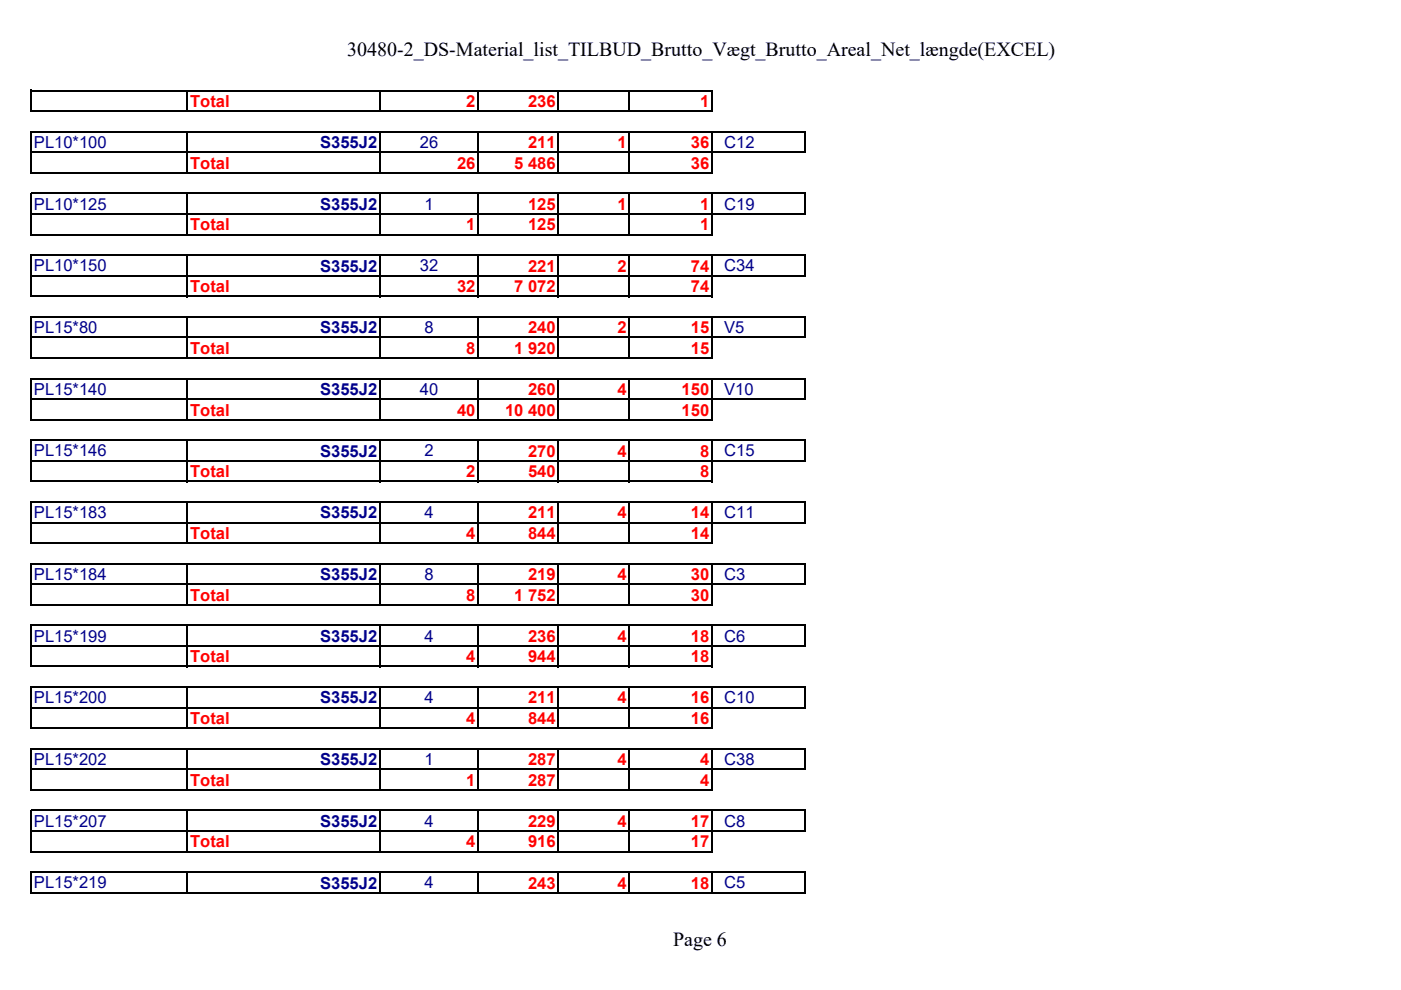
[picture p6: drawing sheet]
<svg xmlns="http://www.w3.org/2000/svg" width="297mm" height="210mm" viewBox="0 0 297 210" stroke-linecap="round" stroke-linejoin="round" font-family="sans-serif">
<defs><g id="words">
<g font-size="4.2">
<text x="73.6" y="11.9">30480-2_DS-Material_list_TILBUD_Brutto_Vægt_Brutto_Areal_Net_længde(EXCEL)</text>
<text x="142.7" y="200.6">Page 6</text>
</g>
<g font-size="3.5" fill="#f00">
<text x="40.3" y="22.7">Total</text>
<text x="98.8" y="22.7">2</text>
<text x="112" y="22.7">236</text>
<text x="148.4" y="22.7">1</text>
<text x="40.3" y="35.8">Total</text>
<text x="96.9" y="35.8">26</text>
<text x="109" y="35.8">5 486</text>
<text x="112" y="31.4">211</text>
<text x="130.9" y="31.4">1</text>
<text x="146.5" y="31.4">36</text>
<text x="146.5" y="35.8">36</text>
<text x="112" y="44.5">125</text>
<text x="130.9" y="44.5">1</text>
<text x="148.4" y="44.5">1</text>
<text x="40.3" y="48.9">Total</text>
<text x="98.8" y="48.9">1</text>
<text x="112" y="48.9">125</text>
<text x="148.4" y="48.9">1</text>
<text x="112" y="57.6">221</text>
<text x="130.9" y="57.6">2</text>
<text x="146.5" y="57.6">74</text>
<text x="40.3" y="61.9">Total</text>
<text x="96.9" y="61.9">32</text>
<text x="109" y="61.9">7 072</text>
<text x="146.5" y="61.9">74</text>
<text x="112" y="70.7">240</text>
<text x="130.9" y="70.7">2</text>
<text x="146.5" y="70.7">15</text>
<text x="40.3" y="75">Total</text>
<text x="98.8" y="75">8</text>
<text x="109" y="75">1 920</text>
<text x="146.5" y="75">15</text>
<text x="112" y="83.7">260</text>
<text x="130.9" y="83.7">4</text>
<text x="144.5" y="83.7">150</text>
<text x="40.3" y="88.1">Total</text>
<text x="96.9" y="88.1">40</text>
<text x="107.1" y="88.1">10 400</text>
<text x="144.5" y="88.1">150</text>
<text x="40.3" y="101.2">Total</text>
<text x="98.8" y="101.2">2</text>
<text x="112" y="96.8">270</text>
<text x="112" y="101.2">540</text>
<text x="130.9" y="96.8">4</text>
<text x="148.4" y="96.8">8</text>
<text x="148.4" y="101.2">8</text>
<text x="112" y="109.9">211</text>
<text x="130.9" y="109.9">4</text>
<text x="146.5" y="109.9">14</text>
<text x="40.3" y="114.3">Total</text>
<text x="98.8" y="114.3">4</text>
<text x="112" y="114.3">844</text>
<text x="146.5" y="114.3">14</text>
<text x="112" y="123">219</text>
<text x="130.9" y="123">4</text>
<text x="146.5" y="123">30</text>
<text x="40.3" y="127.3">Total</text>
<text x="98.8" y="127.3">8</text>
<text x="109" y="127.3">1 752</text>
<text x="146.5" y="127.3">30</text>
<text x="112" y="136.1">236</text>
<text x="130.9" y="136.1">4</text>
<text x="146.5" y="136.1">18</text>
<text x="40.3" y="140.4">Total</text>
<text x="98.8" y="140.4">4</text>
<text x="112" y="140.4">944</text>
<text x="146.5" y="140.4">18</text>
<text x="112" y="149.1">211</text>
<text x="130.9" y="149.1">4</text>
<text x="146.5" y="149.1">16</text>
<text x="40.3" y="153.5">Total</text>
<text x="98.8" y="153.5">4</text>
<text x="112" y="153.5">844</text>
<text x="146.5" y="153.5">16</text>
<text x="40.3" y="166.6">Total</text>
<text x="98.8" y="166.6">1</text>
<text x="112" y="162.2">287</text>
<text x="112" y="166.6">287</text>
<text x="130.9" y="162.2">4</text>
<text x="148.4" y="162.2">4</text>
<text x="148.4" y="166.6">4</text>
<text x="40.3" y="179.7">Total</text>
<text x="98.8" y="179.7">4</text>
<text x="112" y="175.3">229</text>
<text x="112" y="179.7">916</text>
<text x="130.9" y="175.3">4</text>
<text x="146.5" y="175.3">17</text>
<text x="146.5" y="179.7">17</text>
<text x="112" y="188.4">243</text>
<text x="130.9" y="188.4">4</text>
<text x="146.5" y="188.4">18</text>
</g>
<g font-size="3.5" fill="#00008b">
<text x="7.2" y="31.4">PL10*100</text>
<text x="67.9" y="31.4">S355J2</text>
<text x="89" y="31.4">26</text>
<text x="153.5" y="31.4">C12</text>
<text x="7.2" y="44.4">PL10*125</text>
<text x="67.9" y="44.5">S355J2</text>
<text x="90" y="44.4">1</text>
<text x="153.5" y="44.4">C19</text>
<text x="7.2" y="57.5">PL10*150</text>
<text x="67.9" y="57.6">S355J2</text>
<text x="89" y="57.5">32</text>
<text x="153.5" y="57.5">C34</text>
<text x="7.2" y="70.6">PL15*80</text>
<text x="67.9" y="70.7">S355J2</text>
<text x="90" y="70.6">8</text>
<text x="153.5" y="70.6">V5</text>
<text x="7.2" y="83.7">PL15*140</text>
<text x="67.9" y="83.7">S355J2</text>
<text x="89" y="83.7">40</text>
<text x="153.5" y="83.7">V10</text>
<text x="7.2" y="96.8">PL15*146</text>
<text x="67.9" y="96.8">S355J2</text>
<text x="90" y="96.8">2</text>
<text x="153.5" y="96.8">C15</text>
<text x="7.2" y="109.9">PL15*183</text>
<text x="67.9" y="109.9">S355J2</text>
<text x="90" y="109.9">4</text>
<text x="153.5" y="109.9">C11</text>
<text x="7.2" y="122.9">PL15*184</text>
<text x="67.9" y="123">S355J2</text>
<text x="90" y="122.9">8</text>
<text x="153.5" y="122.9">C3</text>
<text x="7.2" y="136">PL15*199</text>
<text x="67.9" y="136.1">S355J2</text>
<text x="90" y="136">4</text>
<text x="153.5" y="136">C6</text>
<text x="7.2" y="149.1">PL15*200</text>
<text x="67.9" y="149.1">S355J2</text>
<text x="90" y="149.1">4</text>
<text x="153.5" y="149.1">C10</text>
<text x="7.2" y="162.2">PL15*202</text>
<text x="67.9" y="162.2">S355J2</text>
<text x="90" y="162.2">1</text>
<text x="153.5" y="162.2">C38</text>
<text x="7.2" y="175.3">PL15*207</text>
<text x="67.9" y="175.3">S355J2</text>
<text x="90" y="175.3">4</text>
<text x="153.5" y="175.3">C8</text>
<text x="7.2" y="188.3">PL15*219</text>
<text x="67.9" y="188.4">S355J2</text>
<text x="90" y="188.3">4</text>
<text x="153.5" y="188.3">C5</text>
</g>
</g></defs>
<g fill="none" stroke="#000" stroke-width=".34">
<path d="M6.5 19v4.7M6.7 19.2h144.4M39.6 19.4v4.3M80.5 19.4v4.3M101.4 19.4v4.3M118.4 19.4v4.3M133.4 19.4v4.3M150.9 19.4v4.3M6.5 27.8v9M6.7 23.6h144.4M6.7 27.9h164.2M6.7 32.3h164.2"/>
<path d="M6.7 36.7h144.4M39.6 28.1v8.7M80.5 28.1v8.7M101.4 28.1v8.7M118.4 28.1v8.7M133.4 28.1v8.7M150.9 28.1v8.7M170.7 28.1v4.4M6.5 40.9v9M6.5 53.9v9.1M6.7 41h164.2M6.7 45.4h164.2"/>
<path d="M6.7 49.7h144.4M6.7 54.1h164.2M6.7 58.5h164.2M39.6 41.2v8.7M39.6 54.3v8.7M80.5 41.2v8.7M80.5 54.3v8.7M101.4 41.2v8.7M101.4 54.3v8.7M118.4 41.2v8.7M118.4 54.3v8.7M133.4 41.2v8.7"/>
<path d="M133.4 54.3v8.7M150.9 41.2v8.7M150.9 54.3v8.7M170.7 41.2v4.4M170.7 54.3v4.3M6.5 67v9.1M6.7 62.8h144.4M6.7 67.2h164.2M6.7 71.5h164.2M6.7 75.9h144.4M39.6 67.4v8.7M80.5 67.4v8.7"/>
<path d="M101.4 67.4v8.7M118.4 67.4v8.7M133.4 67.4v8.7M150.9 67.4v8.7M170.7 67.4v4.3M6.5 80.1v9.1M6.5 93.2v9M6.7 80.3h164.2M6.7 84.6h164.2M6.7 89h144.4M6.7 93.3h164.2M6.7 97.7h164.2"/>
<path d="M39.6 80.4v8.8M39.6 93.5v8.7M80.5 80.4v8.8M80.5 93.5v8.7M101.4 80.4v8.8M101.4 93.5v8.7M118.4 80.4v8.8M118.4 93.5v8.7M133.4 80.4v8.8M133.4 93.5v8.7M150.9 80.4v8.8M150.9 93.5v8.7"/>
<path d="M170.7 80.4v4.4M170.7 93.5v4.4M6.5 106.3v9M6.5 119.3v9.1M6.7 102.1h144.4M6.7 106.4h164.2M6.7 110.8h164.2M6.7 115.1h144.4M6.7 119.5h164.2M39.6 106.6v8.7M39.6 119.7v8.7M80.5 106.6v8.7"/>
<path d="M80.5 119.7v8.7M101.4 106.6v8.7M101.4 119.7v8.7M118.4 106.6v8.7M118.4 119.7v8.7M133.4 106.6v8.7M133.4 119.7v8.7M150.9 106.6v8.7M150.9 119.7v8.7M170.7 106.6v4.4M170.7 119.7v4.3M6.5 132.4v9.1"/>
<path d="M6.7 123.9h164.2M6.7 128.2h144.4M6.7 132.6h164.2M6.7 136.9h164.2M39.6 132.8v8.7M80.5 132.8v8.7M101.4 132.8v8.7M118.4 132.8v8.7M133.4 132.8v8.7M150.9 132.8v8.7M170.7 132.8v4.3M6.5 145.5v9.1"/>
<path d="M6.5 158.6v9M6.7 141.3h144.4M6.7 145.7h164.2M6.7 150h164.2M6.7 154.4h144.4M6.7 158.7h164.2M39.6 145.8v8.8M39.6 158.9v8.7M80.5 145.8v8.8M80.5 158.9v8.7M101.4 145.8v8.8M101.4 158.9v8.7"/>
<path d="M118.4 145.8v8.8M118.4 158.9v8.7M133.4 145.8v8.8M133.4 158.9v8.7M150.9 145.8v8.8M150.9 158.9v8.7M170.7 145.8v4.4M170.7 158.9v4.4M6.5 171.7v9M6.7 163.1h164.2M6.7 167.5h144.4M6.7 171.8h164.2"/>
<path d="M6.7 176.2h164.2M39.6 172v8.7M80.5 172v8.7M101.4 172v8.7M118.4 172v8.7M133.4 172v8.7M150.9 172v8.7M170.7 172v4.4M6.5 184.7v4.7M6.7 180.6h144.4M6.7 184.9h164.2M6.7 189.3h164.2"/>
<path d="M39.6 185.1v4.3M80.5 185.1v4.3M101.4 185.1v4.3M118.4 185.1v4.3M133.4 185.1v4.3M150.9 185.1v4.3M170.7 185.1v4.3"/>
</g>
<use href="#words"/>
</svg>
